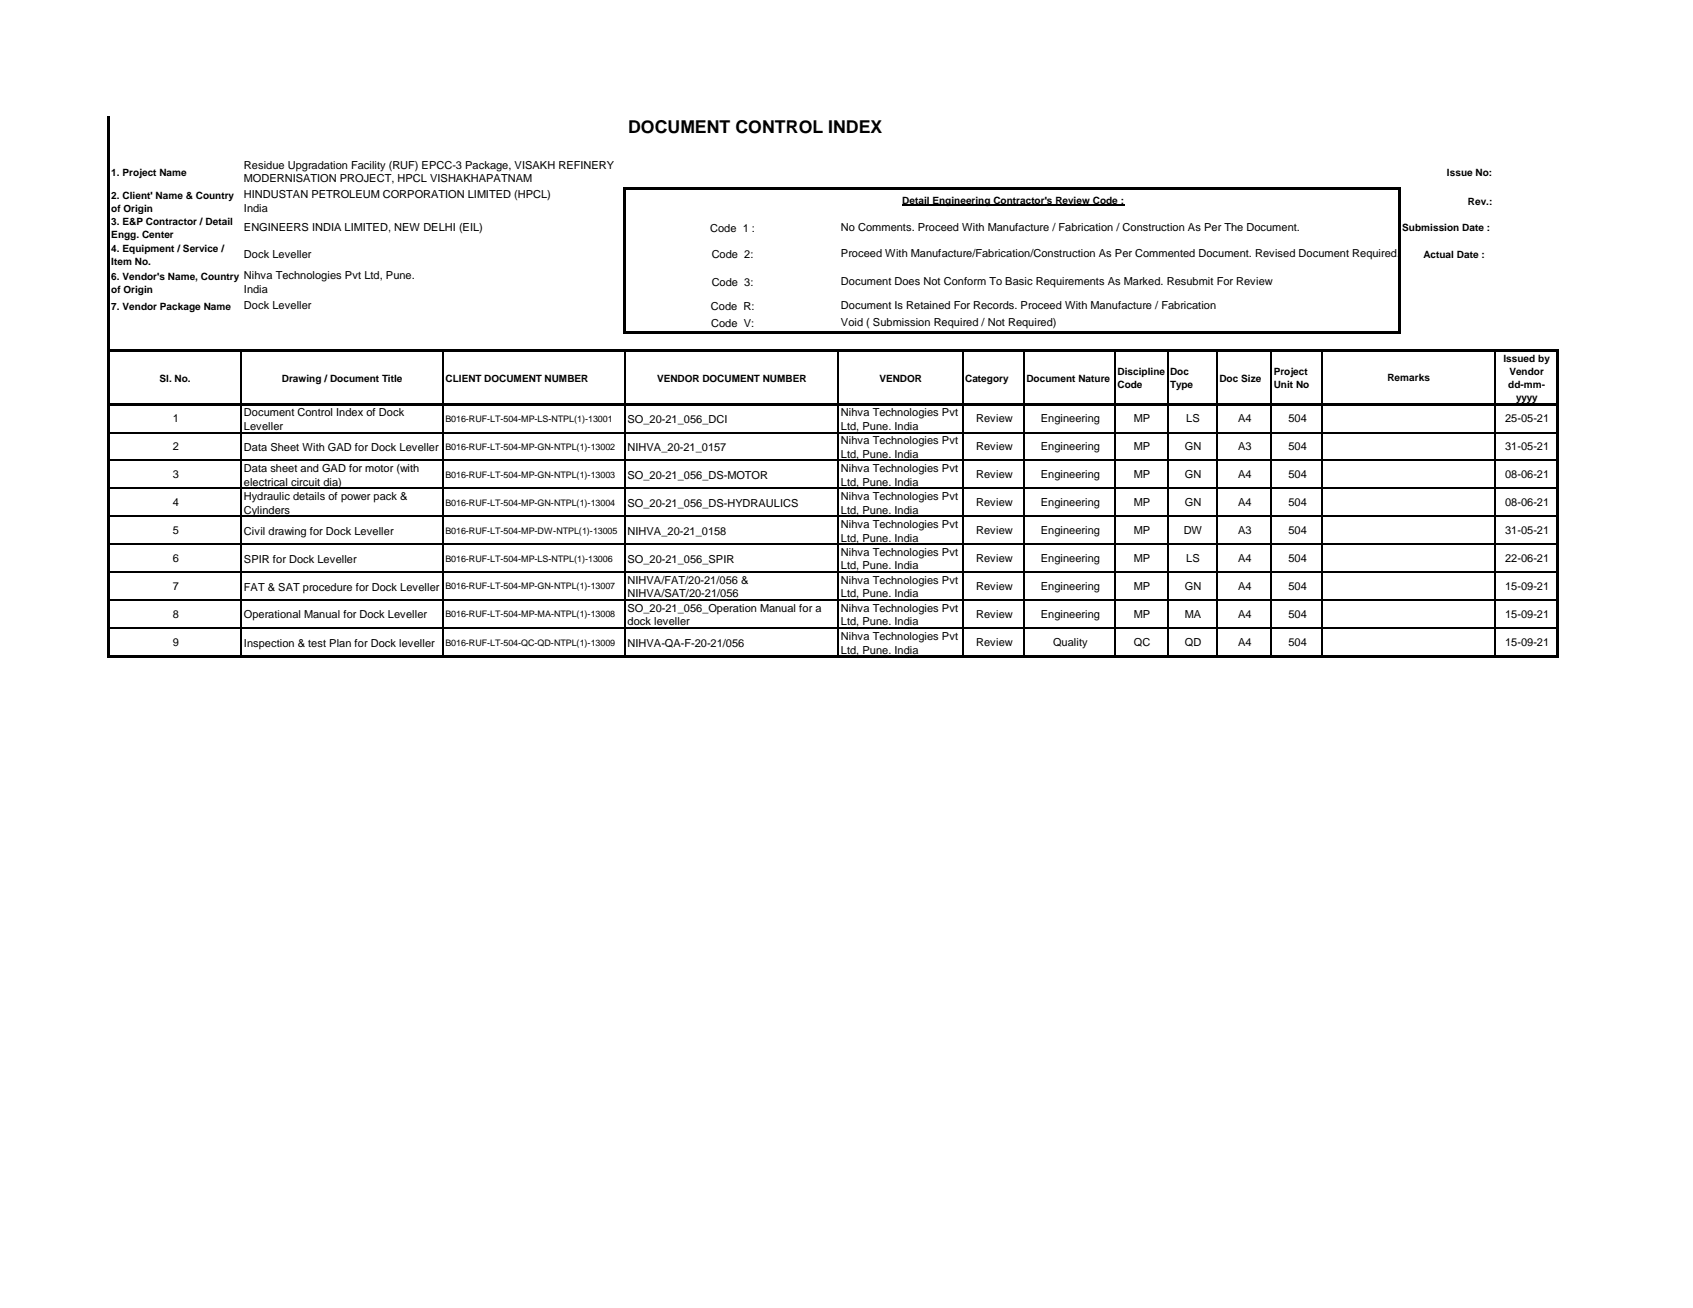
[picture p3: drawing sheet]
<svg xmlns="http://www.w3.org/2000/svg" width="279mm" height="216mm" viewBox="0 0 279 216" stroke-linecap="round" stroke-linejoin="round" font-family="sans-serif">
<defs><g id="words">
<text font-size="2.9" x="103.6" y="21.9">DOCUMENT CONTROL INDEX</text>
<g font-size="1.8">
<text x="40.3" y="27.8">Residue Upgradation Facility (RUF) EPCC-3 Package, VISAKH REFINERY</text>
<text x="40.3" y="30.1">MODERNISATION PROJECT, HPCL VISHAKHAPATNAM</text>
<text x="40.3" y="32.7">HINDUSTAN PETROLEUM CORPORATION LIMITED (HPCL)</text>
<text x="40.3" y="35">India</text>
<text x="40.3" y="38.1">ENGINEERS INDIA LIMITED, NEW DELHI (EIL)</text>
<text x="117.2" y="38.2">Code 1 :</text>
<text x="138.8" y="38.1">No Comments. Proceed With Manufacture / Fabrication / Construction As Per The Document.</text>
<text x="40.3" y="42.5">Dock Leveller</text>
<text x="117.5" y="42.6">Code 2:</text>
<text x="117.5" y="47.2">Code 3:</text>
<text x="138.8" y="42.4">Proceed With Manufacture/Fabrication/Construction As Per Commented Document. Revised Document Required.</text>
<text x="138.8" y="47">Document Does Not Conform To Basic Requirements As Marked. Resubmit For Review</text>
<text x="40.3" y="48.3">India</text>
<text x="40.3" y="51">Dock Leveller</text>
<text x="117.3" y="51.1">Code R:</text>
<text x="138.8" y="50.9">Document Is Retained For Records. Proceed With Manufacture / Fabrication</text>
<text x="138.8" y="53.9">Void ( Submission Required / Not Required)</text>
<text x="117.4" y="54">Code V:</text>
<text x="28.5" y="69.7">1</text>
<text x="40.3" y="68.6">Document Control Index of Dock</text>
<text x="40.3" y="70.9">Leveller</text>
<text x="103.6" y="69.8">SO_20-21_056_DCI</text>
<text x="138.8" y="68.6">Nihva Technologies Pvt</text>
<text x="138.8" y="70.9">Ltd, Pune. India</text>
<text x="161.1" y="69.7">Review</text>
<text x="171.8" y="69.7">Engineering</text>
<text x="187.1" y="69.7">MP</text>
<text x="195.8" y="69.7">LS</text>
<text x="204.3" y="69.7">A4</text>
<text x="212.6" y="69.7">504</text>
<text x="248.4" y="69.7">25-05-21</text>
<text x="28.5" y="74.3">2</text>
<text x="40.3" y="74.4">Data Sheet With GAD for Dock Leveller</text>
<text x="40.3" y="77.9">Data sheet and GAD for motor (with</text>
<text x="103.6" y="74.4">NIHVA_20-21_0157</text>
<text x="138.8" y="73.3">Nihva Technologies Pvt</text>
<text x="138.8" y="75.5">Ltd, Pune. India</text>
<text x="138.8" y="77.9">Nihva Technologies Pvt</text>
<text x="161.1" y="74.3">Review</text>
<text x="171.8" y="74.3">Engineering</text>
<text x="187.1" y="74.3">MP</text>
<text x="195.6" y="74.3">GN</text>
<text x="204.3" y="74.3">A3</text>
<text x="212.6" y="74.3">504</text>
<text x="248.4" y="74.3">31-05-21</text>
<text x="28.5" y="78.9">3</text>
<text x="28.5" y="83.5">4</text>
<text x="40.3" y="80.2">electrical circuit dia)</text>
<text x="40.3" y="82.5">Hydraulic details of power pack &amp;</text>
<text x="103.6" y="79">SO_20-21_056_DS-MOTOR</text>
<text x="103.6" y="83.6">SO_20-21_056_DS-HYDRAULICS</text>
<text x="138.8" y="80.2">Ltd, Pune. India</text>
<text x="138.8" y="82.5">Nihva Technologies Pvt</text>
<text x="161.1" y="78.9">Review</text>
<text x="161.1" y="83.5">Review</text>
<text x="171.8" y="78.9">Engineering</text>
<text x="171.8" y="83.5">Engineering</text>
<text x="187.1" y="78.9">MP</text>
<text x="187.1" y="83.5">MP</text>
<text x="195.6" y="78.9">GN</text>
<text x="195.6" y="83.5">GN</text>
<text x="204.3" y="78.9">A4</text>
<text x="204.3" y="83.5">A4</text>
<text x="212.6" y="78.9">504</text>
<text x="212.6" y="83.5">504</text>
<text x="248.4" y="78.9">08-06-21</text>
<text x="248.4" y="83.5">08-06-21</text>
<text x="28.5" y="88.2">5</text>
<text x="40.3" y="84.8">Cylinders</text>
<text x="40.3" y="88.2">Civil drawing for Dock Leveller</text>
<text x="103.6" y="88.2">NIHVA_20-21_0158</text>
<text x="138.8" y="84.8">Ltd, Pune. India</text>
<text x="138.8" y="87.1">Nihva Technologies Pvt</text>
<text x="138.8" y="89.4">Ltd, Pune. India</text>
<text x="161.1" y="88.2">Review</text>
<text x="171.8" y="88.2">Engineering</text>
<text x="187.1" y="88.2">MP</text>
<text x="195.4" y="88.2">DW</text>
<text x="204.3" y="88.2">A3</text>
<text x="212.6" y="88.2">504</text>
<text x="248.4" y="88.2">31-05-21</text>
<text x="28.5" y="92.8">6</text>
<text x="40.3" y="92.9">SPIR for Dock Leveller</text>
<text x="103.6" y="92.9">SO_20-21_056_SPIR</text>
<text x="138.8" y="91.7">Nihva Technologies Pvt</text>
<text x="138.8" y="94">Ltd, Pune. India</text>
<text x="161.1" y="92.8">Review</text>
<text x="171.8" y="92.8">Engineering</text>
<text x="187.1" y="92.8">MP</text>
<text x="195.8" y="92.8">LS</text>
<text x="204.3" y="92.8">A4</text>
<text x="212.6" y="92.8">504</text>
<text x="248.4" y="92.8">22-06-21</text>
<text x="28.5" y="97.4">7</text>
<text x="28.5" y="102">8</text>
<text x="40.3" y="97.5">FAT &amp; SAT procedure for Dock Leveller</text>
<text x="103.6" y="96.3">NIHVA/FAT/20-21/056 &amp;</text>
<text x="103.6" y="98.6">NIHVA/SAT/20-21/056</text>
<text x="103.6" y="100.9">SO_20-21_056_Operation Manual for a</text>
<text x="138.8" y="96.3">Nihva Technologies Pvt</text>
<text x="138.8" y="98.6">Ltd, Pune. India</text>
<text x="138.8" y="100.9">Nihva Technologies Pvt</text>
<text x="161.1" y="97.4">Review</text>
<text x="161.1" y="102">Review</text>
<text x="171.8" y="97.4">Engineering</text>
<text x="171.8" y="102">Engineering</text>
<text x="187.1" y="97.4">MP</text>
<text x="187.1" y="102">MP</text>
<text x="195.6" y="97.4">GN</text>
<text x="195.6" y="102">MA</text>
<text x="204.3" y="97.4">A4</text>
<text x="204.3" y="102">A4</text>
<text x="212.6" y="97.4">504</text>
<text x="212.6" y="102">504</text>
<text x="248.4" y="97.4">15-09-21</text>
<text x="248.4" y="102">15-09-21</text>
<text x="28.5" y="106.7">9</text>
<text x="40.3" y="102.1">Operational Manual for Dock Leveller</text>
<text x="40.3" y="106.8">Inspection &amp; test Plan for Dock leveller</text>
<text x="103.6" y="103.2">dock leveller</text>
<text x="103.6" y="106.8">NIHVA-QA-F-20-21/056</text>
<text x="138.8" y="103.2">Ltd, Pune. India</text>
<text x="138.8" y="105.6">Nihva Technologies Pvt</text>
<text x="138.8" y="107.9">Ltd, Pune. India</text>
<text x="161.1" y="106.7">Review</text>
<text x="173.8" y="106.7">Quality</text>
<text x="187.1" y="106.7">QC</text>
<text x="195.6" y="106.7">QD</text>
<text x="204.3" y="106.7">A4</text>
<text x="212.6" y="106.7">504</text>
<text x="248.4" y="106.7">15-09-21</text>
</g>
<g font-size="1.7">
<text x="18.4" y="29.1">1. Project Name</text>
<text x="238.8" y="29">Issue No:</text>
<text x="18.4" y="32.8">2. Client' Name &amp; Country</text>
<text x="18.4" y="35">of Origin</text>
<text x="148.9" y="33.7">Detail Engineering Contractor's Review Code :</text>
<text x="242.3" y="33.8">Rev.:</text>
<text x="18.4" y="37.2">3. E&amp;P Contractor / Detail</text>
<text x="18.4" y="39.3">Engg. Center</text>
<text x="18.4" y="41.5">4. Equipment / Service /</text>
<text x="231.4" y="38.2">Submission Date :</text>
<text x="18.4" y="43.7">Item No.</text>
<text x="18.4" y="46.2">6. Vendor's Name, Country Nihva Technologies Pvt Ltd, Pune.</text>
<text x="234.9" y="42.6">Actual Date :</text>
<text x="18.4" y="48.3">of Origin</text>
<text x="18.4" y="51.1">7. Vendor Package Name</text>
<text x="248.1" y="59.7">Issued by</text>
<text x="26.3" y="63">Sl. No.</text>
<text x="46.5" y="63">Drawing / Document Title</text>
<text x="73.5" y="63">CLIENT DOCUMENT NUMBER</text>
<text x="108.4" y="63">VENDOR DOCUMENT NUMBER</text>
<text x="145.1" y="63">VENDOR</text>
<text x="159.3" y="63">Category</text>
<text x="169.4" y="63">Document Nature</text>
<text x="184.4" y="61.9">Discipline</text>
<text x="184.4" y="64.1">Code</text>
<text x="193.1" y="61.9">Doc</text>
<text x="193.1" y="64.1">Type</text>
<text x="201.2" y="63">Doc Size</text>
<text x="210.2" y="61.9">Project</text>
<text x="210.2" y="64.1">Unit No</text>
<text x="229" y="62.8">Remarks</text>
<text x="248.9" y="64.1">dd-mm-</text>
<text x="249.1" y="61.9">Vendor</text>
<text x="250.2" y="66.2">yyyy</text>
</g>
<g font-size="1.5">
<text x="73.5" y="69.6">B016-RUF-LT-504-MP-LS-NTPL(1)-13001</text>
<text x="73.5" y="74.2">B016-RUF-LT-504-MP-GN-NTPL(1)-13002</text>
<text x="73.5" y="78.8">B016-RUF-LT-504-MP-GN-NTPL(1)-13003</text>
<text x="73.5" y="83.5">B016-RUF-LT-504-MP-GN-NTPL(1)-13004</text>
<text x="73.5" y="88.1">B016-RUF-LT-504-MP-DW-NTPL(1)-13005</text>
<text x="73.5" y="92.7">B016-RUF-LT-504-MP-LS-NTPL(1)-13006</text>
<text x="73.5" y="97.3">B016-RUF-LT-504-MP-GN-NTPL(1)-13007</text>
<text x="73.5" y="101.9">B016-RUF-LT-504-MP-MA-NTPL(1)-13008</text>
<text x="73.5" y="106.6">B016-RUF-LT-504-QC-QD-NTPL(1)-13009</text>
</g>
</g></defs>
<g fill="none" stroke="#000" stroke-width=".17">
<path d="M148.9 33.9h36.7M39.8 58.1v8.5M73.1 58.1v8.5M103.1 58.1v8.5M138.4 58.1v8.5M158.9 58.1v8.5M169 58.1v8.5M184 58.1v8.5M192.7 58.1v8.5M200.8 58.1v8.5M209.8 58.1v8.5M218.2 58.1v8.5"/>
<path d="M246.7 58.1v8.5M18.1 71.4h238.8M18.1 76h238.8M39.8 66.9v41.4M73.1 66.9v41.4M103.1 66.9v41.4M138.4 66.9v41.4M158.9 66.9v41.4M169 66.9v41.4M184 66.9v41.4M192.7 66.9v41.4M200.8 66.9v41.4"/>
<path d="M209.8 66.9v41.4M218.2 66.9v41.4M246.7 66.9v41.4M18.1 80.6h238.8M18.1 85.2h238.8M18.1 89.8h238.8M18.1 94.5h238.8M18.1 99.1h238.8M18.1 103.7h238.8"/>
</g>
<path d="M17.9 19.2v89.4M103.1 30.9v24.2M103.3 31.1h127.9M231 31.2v23.9M18.1 57.9h239.2M103.3 54.9h127.9M257.1 58.1v50.5M18.1 66.8h239.2M18.1 108.4h239.2" fill="none" stroke="#000" stroke-width=".34"/>
<use href="#words"/>
</svg>
